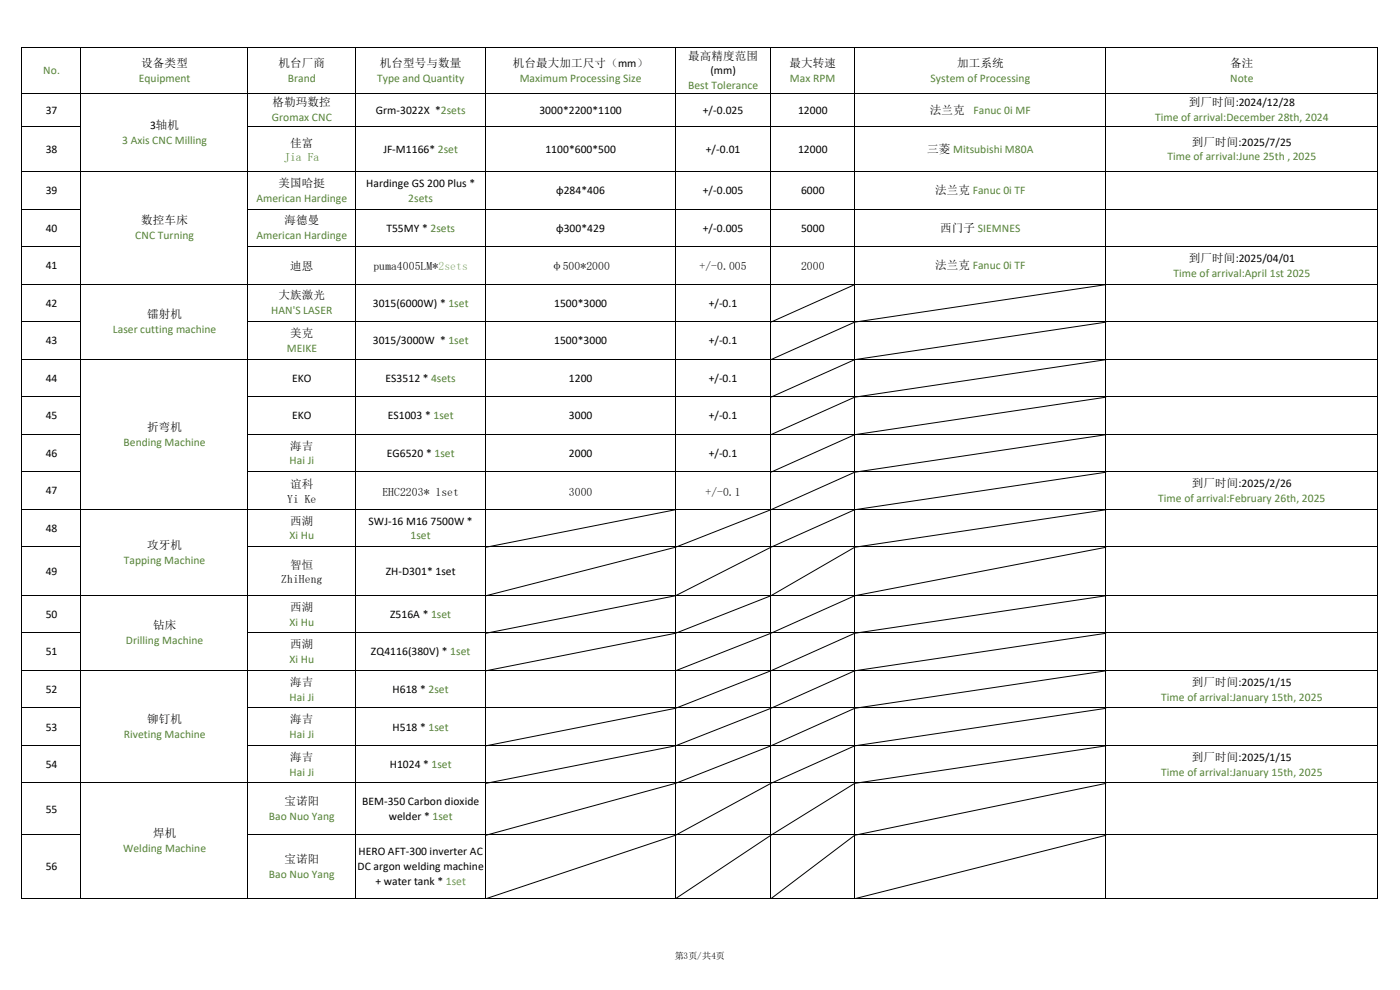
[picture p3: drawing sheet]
<svg xmlns="http://www.w3.org/2000/svg" width="297mm" height="210mm" viewBox="0 0 297 210" stroke-linecap="round" stroke-linejoin="round" font-family="sans-serif">
<defs><g id="words">
<g font-size="2.5" fill="#548235">
<text x="9.2" y="15.7">No.</text>
<text x="29.5" y="17.3">Equipment</text>
<text x="61" y="17.3">Brand</text>
<text x="80" y="17.3">Type and Quantity</text>
<text x="110.2" y="17.3">Maximum Processing Size</text>
<text x="167.6" y="17.3">Max RPM</text>
<text x="197.4" y="17.3">System of Processing</text>
<text x="260.9" y="17.3">Note</text>
<text x="146" y="18.8">Best Tolerance</text>
<text x="57.7" y="25.7">Gromax CNC</text>
<text x="206.5" y="24.1">Fanuc 0i MF</text>
<text x="245" y="25.7">Time of arrival:December 28th, 2024</text>
<text x="25.9" y="30.5">3 Axis CNC Milling</text>
<text x="60.3" y="34.2">Jia Fa</text>
<text x="247.6" y="34">Time of arrival:June 25th , 2025</text>
<text x="54.4" y="42.8">American Hardinge</text>
<text x="86.6" y="42.8">2sets</text>
<text x="28.7" y="50.8">CNC Turning</text>
<text x="54.4" y="50.8">American Hardinge</text>
<text x="248.9" y="58.7">Time of arrival:April 1st 2025</text>
<text x="24" y="70.7">Laser cutting machine</text>
<text x="57.5" y="66.7">HAN'S LASER</text>
<text x="60.8" y="74.6">MEIKE</text>
<text x="26.2" y="94.5">Bending Machine</text>
<text x="61.4" y="98.5">Hai Ji</text>
<text x="245.7" y="106.5">Time of arrival:February 26th, 2025</text>
<text x="26.3" y="119.6">Tapping Machine</text>
<text x="61.4" y="114.4">Xi Hu</text>
<text x="87.1" y="114.4">1set</text>
<text x="26.7" y="136.7">Drilling Machine</text>
<text x="61.4" y="132.7">Xi Hu</text>
<text x="61.4" y="140.6">Xi Hu</text>
<text x="61.4" y="148.6">Hai Ji</text>
<text x="246.3" y="148.6">Time of arrival:January 15th, 2025</text>
<text x="26.2" y="156.6">Riveting Machine</text>
<text x="61.4" y="156.6">Hai Ji</text>
<text x="61.4" y="164.5">Hai Ji</text>
<text x="246.3" y="164.5">Time of arrival:January 15th, 2025</text>
<text x="57" y="174">Bao Nuo Yang</text>
<text x="26.1" y="180.7">Welding Machine</text>
<text x="57" y="186.2">Bao Nuo Yang</text>
</g>
<g font-size="2.5">
<text x="30" y="14.1">设备类型</text>
<text x="59.1" y="14.1">机台厂商</text>
<text x="80.6" y="14.1">机台型号与数量</text>
<text x="108.8" y="14.1">机台最大加工尺寸（mm）</text>
<text x="146" y="12.8">最高精度范围</text>
<text x="150.7" y="15.6">(mm)</text>
<text x="167.5" y="14.1">最大转速</text>
<text x="203" y="14.1">加工系统</text>
<text x="261" y="14.1">备注</text>
<text x="57.8" y="22.5">格勒玛数控</text>
<text x="252.2" y="22.5">到厂时间:2024/12/28</text>
<text x="9.7" y="24.1">37</text>
<text x="31.8" y="27.3">3轴机</text>
<text x="79.7" y="24.1">Grm-3022X *2sets</text>
<text x="114.4" y="24.1">3000*2200*1100</text>
<text x="149.1" y="24.1">+/-0.025</text>
<text x="169.3" y="24.1">12000</text>
<text x="197.3" y="24.1">法兰克</text>
<text x="9.7" y="32.4">38</text>
<text x="61.6" y="31.2">佳富</text>
<text x="81.3" y="32.4">JF-M1166* 2set</text>
<text x="115.7" y="32.4">1100*600*500</text>
<text x="149.7" y="32.4">+/-0.01</text>
<text x="169.3" y="32.4">12000</text>
<text x="196.7" y="32.4">三菱 Mitsubishi M80A</text>
<text x="252.8" y="30.9">到厂时间:2025/7/25</text>
<text x="9.7" y="41.2">39</text>
<text x="59.1" y="39.6">美国哈挺</text>
<text x="77.7" y="39.6">Hardinge GS 200 Plus *</text>
<text x="118" y="41.2">φ284*406</text>
<text x="149.1" y="41.2">+/-0.005</text>
<text x="169.9" y="41.2">6000</text>
<text x="198.4" y="41.2">法兰克 Fanuc 0i TF</text>
<text x="30" y="47.6">数控车床</text>
<text x="60.3" y="47.6">海德曼</text>
<text x="9.7" y="49.2">40</text>
<text x="82" y="49.2">T55MY * 2sets</text>
<text x="118" y="49.2">φ300*429</text>
<text x="149.1" y="49.2">+/-0.005</text>
<text x="169.9" y="49.2">5000</text>
<text x="199.4" y="49.2">西门子 SIEMNES</text>
<text x="9.7" y="57.1">41</text>
<text x="61.6" y="57.4">迪恩</text>
<text x="79.2" y="57.4">puma4005LM*2sets</text>
<text x="116.9" y="57.4">φ500*2000</text>
<text x="148.4" y="57.4">+/-0.005</text>
<text x="169.9" y="57.4">2000</text>
<text x="198.4" y="57.1">法兰克 Fanuc 0i TF</text>
<text x="252.2" y="55.6">到厂时间:2025/04/01</text>
<text x="9.7" y="65.1">42</text>
<text x="59.1" y="63.5">大族激光</text>
<text x="79.1" y="65.1">3015(6000W) * 1set</text>
<text x="117.6" y="65.1">1500*3000</text>
<text x="150.4" y="65.1">+/-0.1</text>
<text x="31.2" y="67.5">镭射机</text>
<text x="61.6" y="71.5">美克</text>
<text x="9.7" y="73">43</text>
<text x="79.1" y="73">3015/3000W * 1set</text>
<text x="117.6" y="73">1500*3000</text>
<text x="150.4" y="73">+/-0.1</text>
<text x="9.7" y="81">44</text>
<text x="62" y="81">EKO</text>
<text x="81.8" y="81">ES3512 * 4sets</text>
<text x="120.7" y="81">1200</text>
<text x="150.4" y="81">+/-0.1</text>
<text x="9.7" y="89">45</text>
<text x="62" y="89">EKO</text>
<text x="82.3" y="89">ES1003 * 1set</text>
<text x="120.7" y="89">3000</text>
<text x="150.4" y="89">+/-0.1</text>
<text x="31.2" y="91.4">折弯机</text>
<text x="61.6" y="95.3">海吉</text>
<text x="9.7" y="96.9">46</text>
<text x="82" y="96.9">EG6520 * 1set</text>
<text x="120.7" y="96.9">2000</text>
<text x="150.4" y="96.9">+/-0.1</text>
<text x="9.7" y="104.9">47</text>
<text x="60.9" y="106.6">Yi Ke</text>
<text x="61.6" y="103.6">谊科</text>
<text x="81.1" y="105.1">EHC2203* 1set</text>
<text x="120.7" y="105.1">3000</text>
<text x="149.6" y="105.1">+/-0.1</text>
<text x="252.8" y="103.3">到厂时间:2025/2/26</text>
<text x="9.7" y="112.8">48</text>
<text x="61.6" y="111.3">西湖</text>
<text x="78.2" y="111.3">SWJ-16 M16</text>
<text x="91.3" y="111.3">7500W *</text>
<text x="31.2" y="116.4">攻牙机</text>
<text x="9.7" y="122">49</text>
<text x="59.7" y="123.7">ZhiHeng</text>
<text x="61.6" y="120.7">智恒</text>
<text x="81.8" y="122">ZH-D301* 1set</text>
<text x="9.7" y="131.1">50</text>
<text x="61.6" y="129.5">西湖</text>
<text x="82.8" y="131.1">Z516A * 1set</text>
<text x="32.5" y="133.5">钻床</text>
<text x="61.6" y="137.5">西湖</text>
<text x="9.7" y="139">51</text>
<text x="78.7" y="139">ZQ4116(380V) * 1set</text>
<text x="9.7" y="147">52</text>
<text x="61.6" y="145.4">海吉</text>
<text x="83.3" y="147">H618 * 2set</text>
<text x="252.8" y="145.4">到厂时间:2025/1/15</text>
<text x="9.7" y="154.9">53</text>
<text x="31.2" y="153.4">铆钉机</text>
<text x="61.6" y="153.4">海吉</text>
<text x="83.3" y="154.9">H518 * 1set</text>
<text x="61.6" y="161.3">海吉</text>
<text x="252.8" y="161.3">到厂时间:2025/1/15</text>
<text x="9.7" y="162.9">54</text>
<text x="82.7" y="162.9">H1024 * 1set</text>
<text x="9.7" y="172.4">55</text>
<text x="60.3" y="170.8">宝诺阳</text>
<text x="76.8" y="170.8">BEM-350 Carbon dioxide</text>
<text x="82.5" y="174">welder * 1set</text>
<text x="32.5" y="177.6">焊机</text>
<text x="9.7" y="184.6">56</text>
<text x="60.3" y="183.1">宝诺阳</text>
<text x="75.9" y="184.6">DC argon welding machine</text>
<text x="76" y="181.5">HERO AFT-300 inverter AC</text>
<text x="79.6" y="187.8">+ water tank * 1set</text>
</g>
<text font-size="1.9" x="143.1" y="203.5">第3页/共4页</text>
</g></defs>
<g fill="none" stroke="#000" stroke-width=".21">
<path d="M4.5 10h287.8M4.5 19.8h287.8M4.6 9.9v180.7M17.1 9.9v180.7M52.6 9.9v180.7M75.4 9.9v180.7M103 9.9v180.7M143.2 9.9v180.7M163.4 9.9v180.7M181.2 9.9v180.7M234.6 9.9v180.7M292.2 9.9v180.7"/>
<path d="M4.5 26.8h12.7M4.5 36.4h287.8M52.5 26.8h239.8M4.5 44.4h12.7M4.5 52.3h12.7M52.5 44.4h239.8M52.5 52.3h239.8M4.5 60.3h287.8M4.5 68.2h12.7M4.5 76.2h287.8M52.5 68.2h239.8M181.3 60.4l-17.8 7.9"/>
<path d="M234.7 60.4l-53.4 7.9-17.8 8M234.7 68.3l-53.4 8-17.8 7.9M234.7 76.3l-53.4 7.9-17.8 8M4.5 84.2h12.7M4.5 92.1h12.7M52.5 84.2h239.8M52.5 92.1h239.8M234.7 84.2l-53.4 8-17.8 8M234.7 92.2l-53.4 8-17.8 7.9-20.2 8-40.2 10.3M4.5 100.1h12.7M4.5 108h287.8M4.5 116h12.7"/>
<path d="M52.5 100.1h239.8M52.5 116h239.8M143.3 108.1l-40.2 8M234.7 100.2l-53.4 7.9-17.8 8-20.2 10.3-40.2 7.9M234.7 108.1l-53.4 8-17.8 10.3-20.2 7.9-40.2 8M234.7 116.1l-53.4 10.3-17.8 7.9-20.2 8M4.5 126.3h287.8M4.5 134.2h12.7M52.5 134.2h239.8M234.7 126.4l-53.4 7.9-17.8 8-20.2 7.9-40.2 8M234.7 134.3l-53.4 8-17.8 7.9-20.2 8-40.2 8M4.5 142.2h287.8"/>
<path d="M4.5 150.2h12.7M4.5 158.1h12.7M52.5 150.2h239.8M52.5 158.1h239.8M234.7 142.3l-53.4 7.9-17.8 8-20.2 8-40.2 11M234.7 150.2l-53.4 8-17.8 8-20.2 11-40.2 13.4M234.7 158.2l-53.4 8-17.8 11-20.4 13.5M4.5 166.1h287.8M4.5 177.1h12.7M52.5 177.1h239.8M234.7 166.2l-53.4 11-17.8 13.5M234.7 177.2l-53.5 13.5"/>
<path d="M4.5 190.5h287.8M234.7 190.6l-.2 .1"/>
</g>
<use href="#words"/>
</svg>
